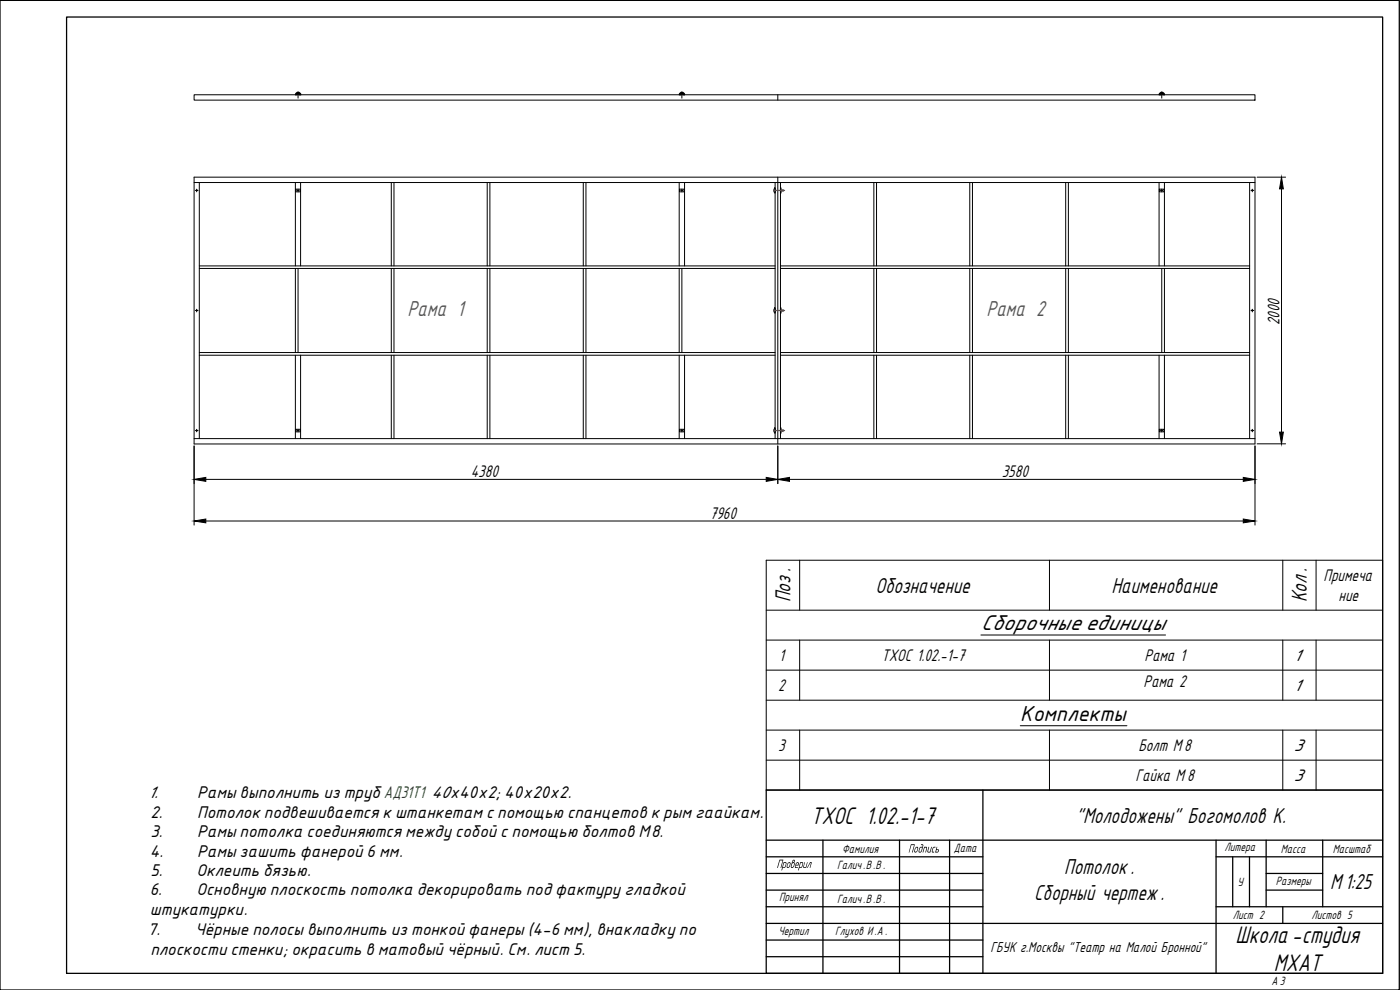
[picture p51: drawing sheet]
<svg xmlns="http://www.w3.org/2000/svg" width="420mm" height="297mm" viewBox="0 0 420 297" stroke-linecap="round" stroke-linejoin="round" font-family="sans-serif">
<defs><g id="words">
<g font-size="8">
<text x="243.3" y="247.1">ТХОС 1.02.-1-7</text>
<text x="370.8" y="282.9">Школа-студия</text>
<text x="382.3" y="291.2">МХАТ</text>
</g>
<g font-size="7.2" fill="#545454">
<text x="122.3" y="94.7">Рама 1</text>
<text x="296" y="94.7">Рама 2</text>
</g>
<g font-size="7.2">
<text x="262.7" y="177.8">Обозначение</text>
<text x="333.5" y="177.8">Наименование</text>
<text x="237.2" y="180.7" transform="rotate(-90 237.2 180.7)">Поз.</text>
<text x="392.2" y="180.7" transform="rotate(-90 392.2 180.7)">Кол.</text>
<text x="322.9" y="246.8">&quot;Молодожены&quot; Богомолов К.</text>
<text x="319.4" y="262.4">Потолок .</text>
<text x="310.4" y="269.9">Сборный чертеж .</text>
<text x="399.2" y="266.8">М1:25</text>
</g>
<g font-size="6.3">
<text x="294.4" y="189.1">Сборочные единицы</text>
<text x="306.2" y="216.4">Комплекты</text>
</g>
<g font-size="5.6">
<text x="384" y="97.6" transform="rotate(-90 384 97.6)">2000</text>
<text x="141.3" y="143.2">4380</text>
<text x="300.7" y="143.2">3580</text>
<text x="213.1" y="155.7">7960</text>
<text x="397.2" y="174.4">Примеча</text>
<text x="401.7" y="180.2">ние</text>
<text x="233.8" y="198.3">1</text>
<text x="264.5" y="198.3">ТХОС 1.02.-1-7</text>
<text x="343.5" y="198.3">Рама 1</text>
<text x="233.5" y="207.3">2</text>
<text x="343.2" y="206.1">Рама 2</text>
<text x="233.5" y="225.3">3</text>
<text x="341.6" y="225.3">Болт М8</text>
<text x="340.8" y="234.3">Гайка М8</text>
</g>
<text font-size="5.6" fill="#009500" x="115.2" y="239.5">АД31Т1</text>
<g font-size="4.9">
<text x="388.3" y="198.3">1</text>
<text x="388.3" y="207.3">1</text>
<text x="388.3" y="225.3">3</text>
<text x="44.5" y="239.5">1.</text>
<text x="59.1" y="239.5">Рамы выполнить из труб</text>
<text x="129.4" y="239.5">40х40х2; 40х20х2.</text>
<text x="388.3" y="234.3">3</text>
<text x="45.1" y="245.3">2.</text>
<text x="59.1" y="245.3">Потолок подвешивается к штанкетам с помощью спанцетов к рым гаайкам.</text>
<text x="45.1" y="251.1">3.</text>
<text x="59.1" y="251.1">Рамы потолка соединяются между собой с помощью болтов М8.</text>
<text x="45" y="257">4.</text>
<text x="59.1" y="257">Рамы зашить фанерой 6 мм.</text>
<text x="45.1" y="262.8">5.</text>
<text x="58.9" y="262.8">Оклеить бязью.</text>
<text x="45" y="268.6">6.</text>
<text x="58.9" y="268.6">Основную плоскость потолка декорировать под фактуру гладкой</text>
<text x="45" y="274.5">штукатурки.</text>
<text x="44.4" y="280.7">7.</text>
<text x="58.6" y="280.7">Чёрные полосы выполнить из тонкой фанеры (4-6 мм), внакладку по</text>
<text x="45.1" y="286.5">плоскости стенки; окрасить в матовый чёрный. См. лист 5.</text>
</g>
<text font-size="4.8" x="297.3" y="285.6">ГБУК г.Москвы &quot;Театр на Малой Бронной&quot;</text>
<g font-size="4">
<text x="252.7" y="255.8">Фамилия</text>
<text x="272.5" y="255.8">Подпись</text>
<text x="286.3" y="255.6">Дата</text>
<text x="367.5" y="255.4">Литера</text>
<text x="384.4" y="255.8">Масса</text>
<text x="400" y="255.8">Масштаб</text>
<text x="233" y="260.4">Проверил</text>
<text x="251.2" y="260.8">Галич.В.В.</text>
<text x="371.3" y="265.8">У</text>
<text x="382.9" y="265.5">Размеры</text>
<text x="233.8" y="270.5">Принял</text>
<text x="251.2" y="270.8">Галич.В.В.</text>
<text x="370" y="275.8">Лист 2</text>
<text x="393.6" y="275.8">Листов 5</text>
<text x="233.6" y="280.4">Чертил</text>
<text x="250.6" y="280.4">Глухов И.А.</text>
<text x="381.6" y="295.6">А 3</text>
</g>
</g></defs>
<path d="M88.7 28.4a.74 .74 0 0 1 .8-.6 .74 .74 0 0 1 .7 .6M89.1 28.4l.4-.3 .4 .3M203.9 28.4a.74 .74 0 0 1 .8-.6 .74 .74 0 0 1 .7 .6M204.3 28.4l.4-.3 .4 .3M347.9 28.4a.74 .74 0 0 1 .8-.6 .74 .74 0 0 1 .7 .6M348.3 28.4l.4-.3 .4 .3" fill="none" stroke="#000" stroke-width=".51"/>
<path d="M89.5 27.6v1.8M204.6 27.6v1.8M348.7 27.6v1.8" fill="none" stroke="#000" stroke-width=".3"/>
<!-- layer: 0 -->
<g fill="none" stroke="#000" stroke-width=".3">
<path d="M58.3 28.4h318.3v1.6h-318.3zM233.4 28.4v1.6M58.3 53.2h318.3v80h-318.3zM58.3 54.8h318.3M58.6 57.1h.8M59 56.8v.8M59.8 54.8v76.8M88.6 54.8v25M88.7 56.8h1.5v.8h-1.5zM89 57.1h.8M89.5 56.8v.8M90.2 54.8v25"/>
<path d="M117.4 54.8v25M118.2 54.8v25M146.2 54.8v25M147 54.8v25M175 54.8v25M175.9 54.8v25M203.8 54.8v25M203.9 56.8h1.5v.8h-1.5zM204.3 57.1h.7M204.6 56.8v.8M205.4 54.8v25M232.5 56.4l.1 1.5z"/>
<path d="M232.6 54.8v76.8M233.4 53.2v80M234.2 56.4h.2v1.5h-.2zM234.2 54.8v76.8M262.3 54.8v25M263.1 54.8v25M291 54.8v25M291.8 54.8v25M319.8 54.8v25M320.6 54.8v25M347.9 54.8v25M347.9 56.8h1.5v.8h-1.5z"/>
<path d="M348.2 57.1h.8M348.7 56.8v.8M349.5 54.8v25M375 54.8v76.8M375.5 57.1h.8M375.8 56.8v.8M59.8 79.8h172.8M234.2 79.8h140.8M58.6 93.2h.8M59 92.8v.8M59.8 80.5h172.8M88.6 80.5v25.3"/>
<path d="M89.5 80.5v25.3M117.4 80.5v25.3M118.2 80.5v25.3M146.2 80.5v25.3M147 80.5v25.3M175 80.5v25.3M175.9 80.5v25.3M203.8 80.5v25.3M204.6 80.5v25.3M232.5 92.4l.1 1.6zM234.2 92.4h.2v1.6h-.2zM234.2 80.5h140.8"/>
<path d="M262.3 80.5v25.3M263.1 80.5v25.3M291 80.5v25.3M291.8 80.5v25.3M319.8 80.5v25.3M320.6 80.5v25.3M348.7 80.5v25.3M349.5 80.5v25.3M375.5 93.2h.8M375.8 92.8v.8M59.8 106.6h172.8M59.8 105.8h172.8"/>
<path d="M88.6 106.6v25M90.2 106.6v25M117.4 106.6v25M118.2 106.6v25M146.2 106.6v25M147 106.6v25M175 106.6v25M175.9 106.6v25M203.8 106.6v25M205.4 106.6v25M234.2 106.6h140.8M234.2 105.8h140.8"/>
<path d="M262.3 106.6v25M263.1 106.6v25M291 106.6v25M291.8 106.6v25M319.8 106.6v25M320.6 106.6v25M347.9 106.6v25M349.5 106.6v25M58.3 131.6h318.3M58.6 129.2h.8M59 128.8v.8M88.7 128.8h1.5v.8h-1.5z"/>
<path d="M89 129.2h.8M89.5 128.8v.8M203.9 128.8h1.5v.8h-1.5zM204.3 129.2h.7M204.6 128.8v.8M232.5 128.4l.1 1.6zM234.2 128.4h.2v1.6h-.2zM347.9 128.8h1.5v.8h-1.5zM348.2 129.2h.8M348.7 128.8v.8M375.5 129.2h.8M375.8 128.8v.8"/>
<circle cx="59" cy="57.1" r=".15"/>
<circle cx="375.9" cy="57.1" r=".15"/>
<circle cx="59" cy="93.1" r=".15"/>
<circle cx="375.9" cy="93.1" r=".15"/>
<circle cx="59" cy="129.2" r=".15"/>
<circle cx="375.9" cy="129.2" r=".15"/>
</g>
<path d="M232.2 57.1h3.3M232.2 56.8v.8M234.5 56.9l.5 .5M235 56.9l-.5 .5M232.2 92.8v.8M232.2 93.2h3.3M234.5 92.9l.5 .6M235 92.9l-.5 .6M232.2 128.8v.8M232.2 129.2h3.3M234.5 128.9l.5 .6M235 128.9l-.5 .6" fill="none" stroke="#f00" stroke-width=".38"/>
<g fill="none" stroke="#000" stroke-width=".38">
<path d="M0 .1h419.9v296.9h-419.9zM20 5.1h395v286.9h-395zM230 237.1h185v54.9h-185zM295 237.1v54.9M230 252.1h185M230 257.1h65M247 252.1v39.9M270 252.1v39.9M285 252.1v39.9M365 257.1h50M365 252.1v39.9M370 257.1v15"/>
<path d="M375 257.1v15M380 252.1v20M397 252.1v20M230 262.1h65M230 267.1h65M230 272.1h65M230 277.1h185M365 272.1h50M380 262.1h17M380 267.1h17M385 272.1v5M230 282.1h65"/>
<path d="M230 287h65"/>
</g>
<g fill="#000">
<path d="M241.4 258.7l.2 .1-.3 1.3 .5 .1 .6-1.5-.5 1.7-.9-.1zM243 258.8l.6-.1-.4 1.7-.2-.1 .4-1.4h-.2l-1 1.5zM278.6 254.2l.2-.1-.3 1.4 .6 .1 .3-1.4 .3-.1-.6 1.7h-.6l-.2-.2zM280 254.3l.2-.2h.6l-.1 .2-.6 .2-.2 1 .4 .1v.2l-.6-.2z"/>
<path d="M240.1 258.8l.7-.1 .2 .5-.3 1-.8 .2-.4 .8zM240.3 258.9l-.4 1.3 .7-.2 .2-1z"/>
<path d="M281.1 254.1h.2l-.2 .7h.5l.2 .5-.4 .5h-.7zM281.1 255l-.2 .6 .6-.1 .1-.3z"/>
</g>
<path d="M377.3 53.2h8.5M384.6 56.7v73M58.3 133.8v23.8M233.4 133.8v11.3M376.6 133.8v23.8M377.3 133.2h8.5M61.8 143.8h168.2M61.8 156.3h311.3M236.9 143.8h136.2" fill="none" stroke="#000" stroke-width=".3"/>
<path d="M384.6 53.2l.5 3.5h-1.1zM384 129.7h1.1l-.5 3.5zM58.3 143.8l3.5-.6v1.2zM58.3 156.3l3.5-.6v1.2zM230 143.2l3.4 .6-3.4 .6zM233.4 143.8l3.5-.6v1.2zM373.1 143.2l3.5 .6-3.5 .6zM373.1 155.7l3.5 .6-3.5 .6z" fill="#000" stroke="#000" stroke-width=".3"/>
<g fill="none" stroke="#000" stroke-width=".3">
<path d="M230 168.1h185v69h-185zM240 168.1v15M315 168.1v15M385 168.1v15M395 168.1v15M230 183.1h185M230 192.1h185M240 192.1v18M294.4 190.5h55.4M315 192.1v18M385 192.1v18M395 192.1v18"/>
<path d="M230 201.1h185M230 210.1h185M230 219.1h185M240 219.1v18M306.2 217.7h32M315 219.1v18M385 219.1v18M395 219.1v18M230 228.1h185"/>
</g>
<use href="#words"/>
</svg>
